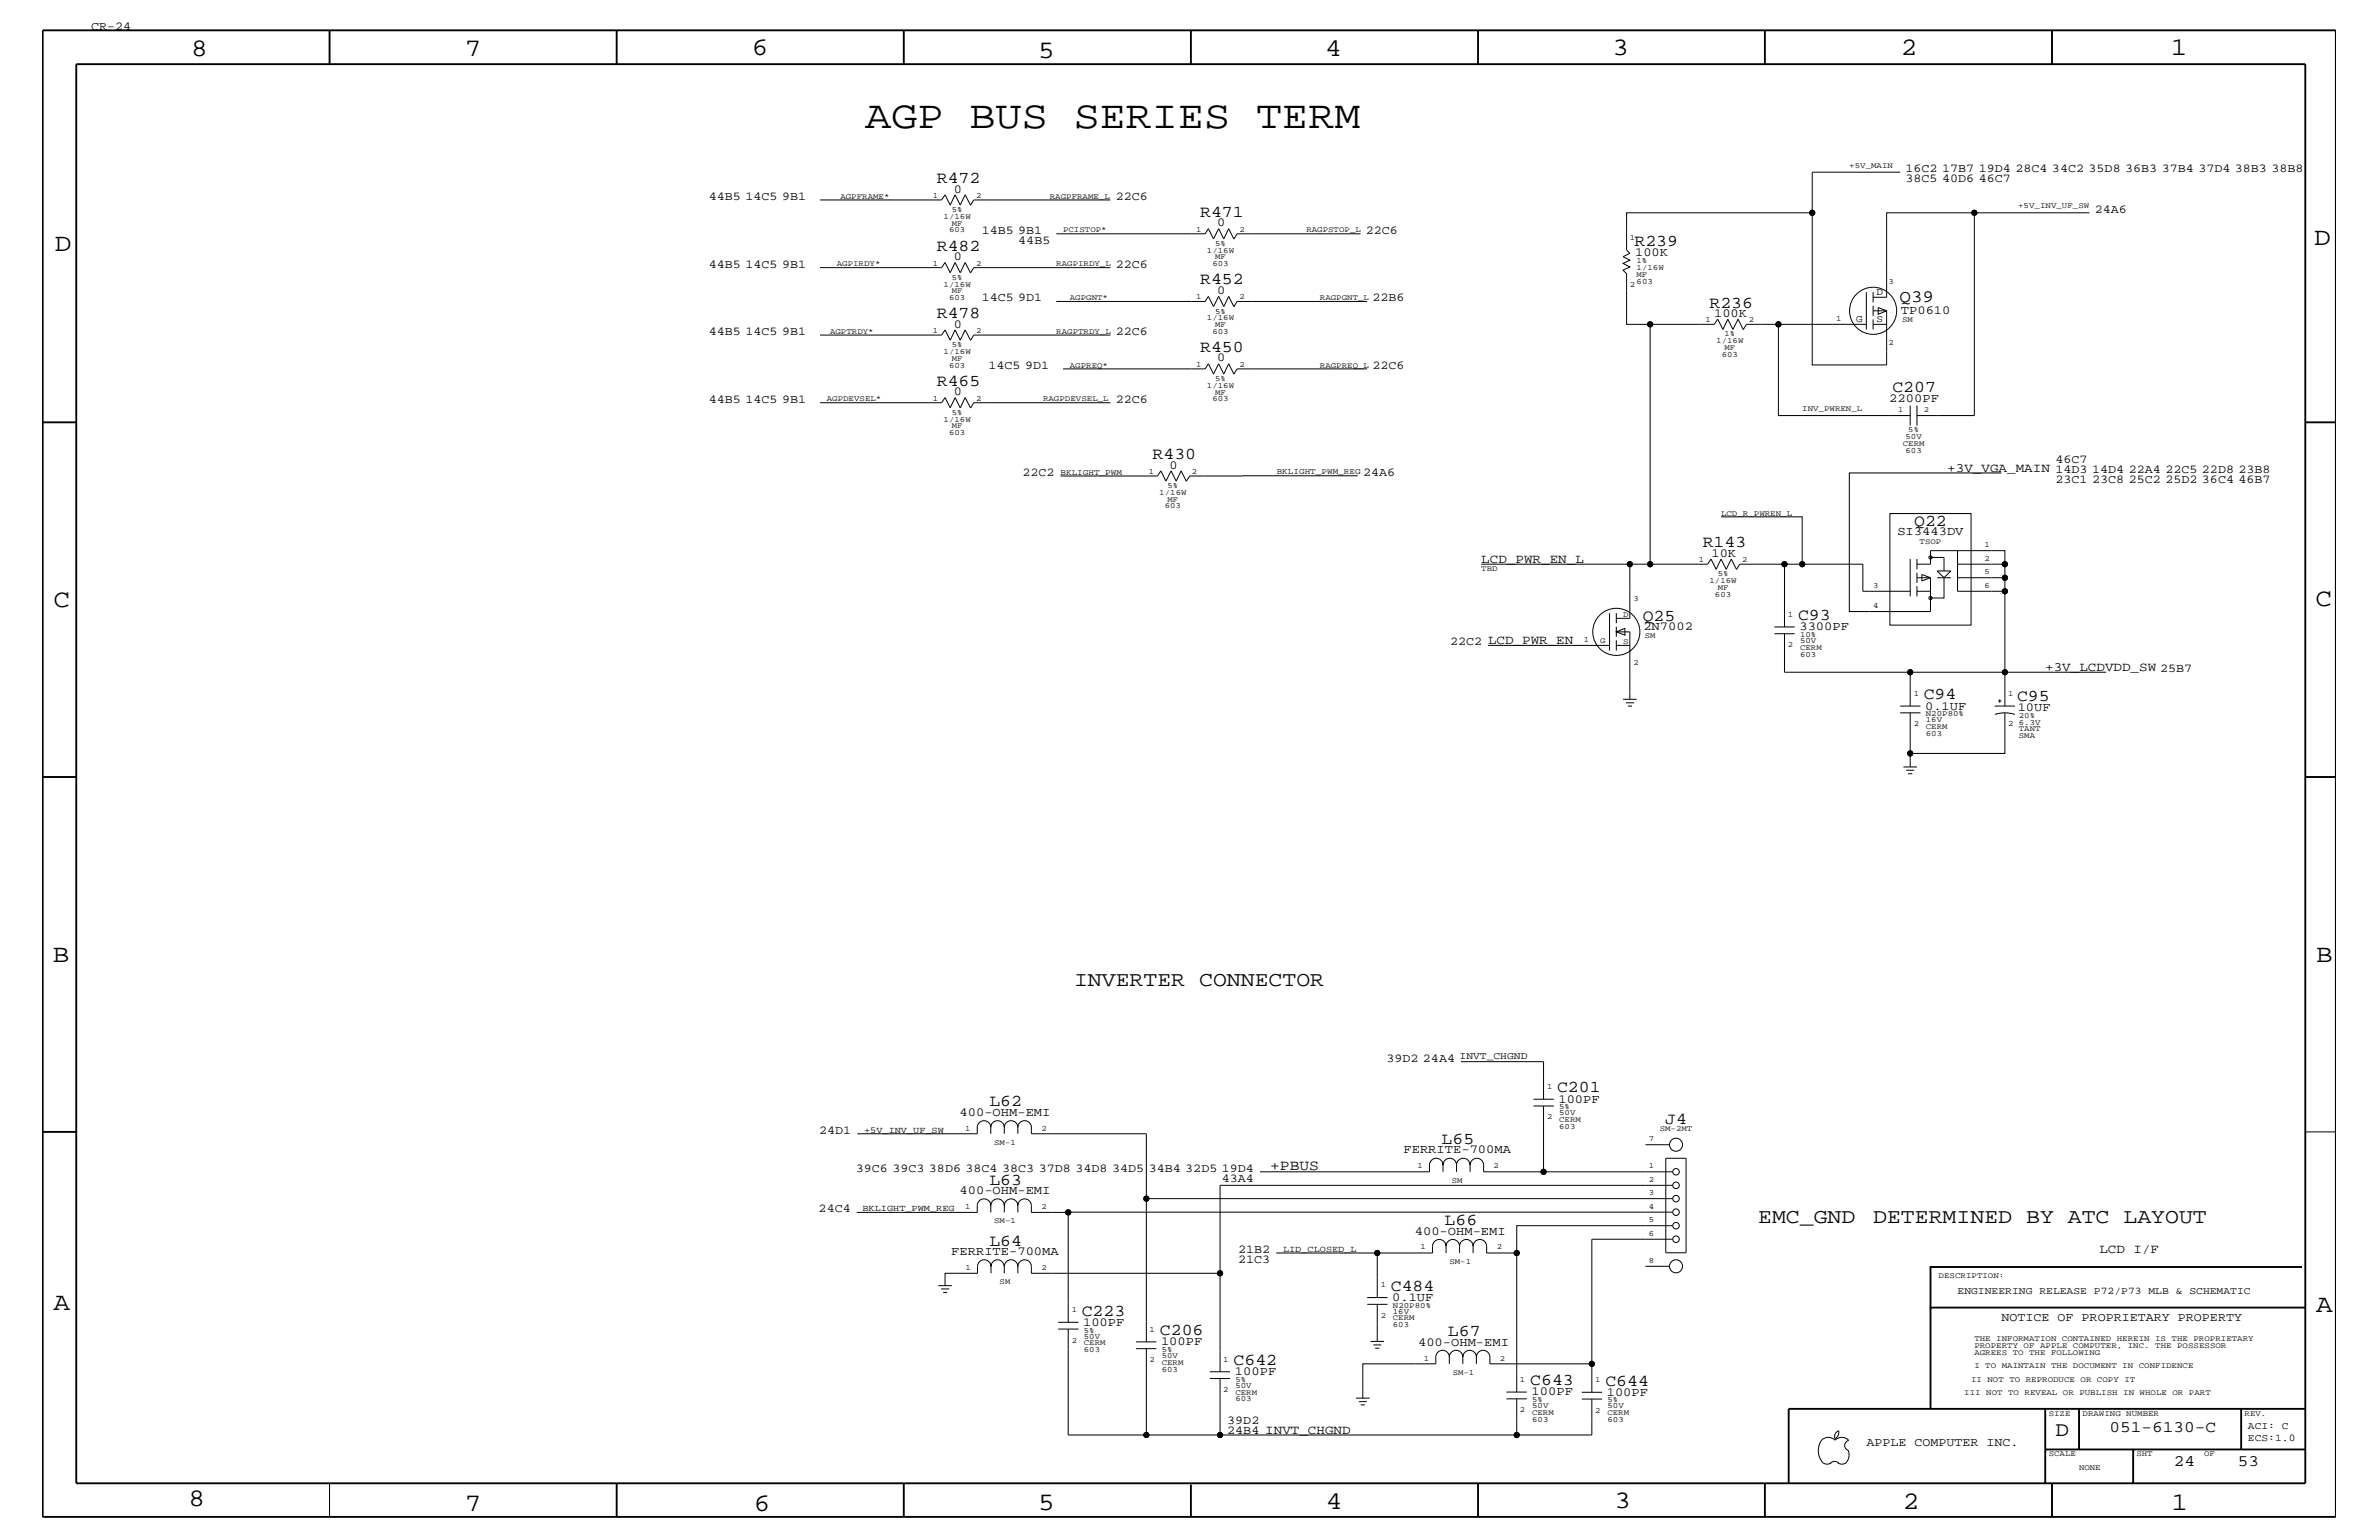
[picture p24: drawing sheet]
<svg xmlns="http://www.w3.org/2000/svg" width="432mm" height="279mm" viewBox="0 0 432 279" stroke-linecap="round" stroke-linejoin="round" font-family="sans-serif">
<defs><g id="words">
<text font-size="7.2" x="157.1" y="23.3">AGP BUS SERIES TERM</text>
<g font-size="4.6">
<text x="34.7" y="10.2">8</text>
<text x="84.4" y="10.2">7</text>
<text x="136.4" y="10">6</text>
<text x="188.4" y="10.6">5</text>
<text x="240.5" y="10.2">4</text>
<text x="292.7" y="10">3</text>
<text x="345" y="9.9">2</text>
<text x="394" y="9.9">1</text>
<text x="9.9" y="45.6">D</text>
<text x="420" y="44.5">D</text>
<text x="9.7" y="110.2">C</text>
<text x="420.3" y="110">C</text>
<text x="9.6" y="174.6">B</text>
<text x="420.4" y="174.5">B</text>
<text x="9.7" y="237.7">A</text>
<text x="420.4" y="238.1">A</text>
<text x="34.2" y="273.3">8</text>
<text x="84.4" y="274.1">7</text>
<text x="136.8" y="274.1">6</text>
<text x="188.4" y="273.9">5</text>
<text x="240.7" y="273.8">4</text>
<text x="293" y="273.6">3</text>
<text x="345.4" y="273.8">2</text>
<text x="394.2" y="274">1</text>
</g>
<g font-size="3.8">
<text x="194.9" y="178.9">INVERTER CONNECTOR</text>
<text x="319.1" y="221.9">EMC_GND</text>
<text x="340" y="221.9">DETERMINED BY ATC LAYOUT</text>
<text x="373.1" y="260.5">D</text>
</g>
<text font-size="3.2" x="344.8" y="54.8">Q39</text>
<g font-size="3">
<text x="170" y="33.2">R472</text>
<text x="217.8" y="39.4">R471</text>
<text x="170" y="45.5">R482</text>
<text x="296.7" y="44.6">R239</text>
<text x="217.8" y="51.6">R452</text>
<text x="170" y="57.7">R478</text>
<text x="310.3" y="55.8">R236</text>
<text x="217.8" y="63.9">R450</text>
<text x="170" y="70">R465</text>
<text x="343.5" y="71.1">C207</text>
<text x="209.2" y="83.3">R430</text>
<text x="347.4" y="95.5">Q22</text>
<text x="309.1" y="99.3">R143</text>
<text x="298.2" y="112.6">Q25</text>
<text x="326.3" y="112.5">C93</text>
<text x="349.2" y="126.9">C94</text>
<text x="366.1" y="127.3">C95</text>
<text x="179.6" y="200.7">L62</text>
<text x="282.6" y="198.2">C201</text>
<text x="302.2" y="203.9">J4</text>
<text x="261.7" y="207.6">L65</text>
<text x="179.6" y="214.9">L63</text>
<text x="179.6" y="226">L64</text>
<text x="262.2" y="222.3">L66</text>
<text x="196.3" y="238.7">C223</text>
<text x="252.4" y="234.2">C484</text>
<text x="210.5" y="242.2">C206</text>
<text x="262.8" y="242.4">L67</text>
<text x="223.9" y="247.6">C642</text>
<text x="277.7" y="251.3">C643</text>
<text x="291.4" y="251.4">C644</text>
</g>
<g font-size="2.9">
<text x="382.9" y="259.9">051-6130-C</text>
<text x="394.5" y="266">24</text>
<text x="406.2" y="266">53</text>
</g>
<text font-size="2.7" x="230.5" y="212.3">+PBUS</text>
<g font-size="2.3">
<text x="353.4" y="85.6">+3V_VGA_MAIN 14D3 14D4 22A4 22C5 22D8 23B8</text>
<text x="268.9" y="102.1">LCD_PWR_EN_L</text>
<text x="371.2" y="121.8">+3V_LCDVDD_SW 25B7</text>
<text x="381" y="227.4">LCD I/F</text>
</g>
<g font-size="2.2">
<text x="16.6" y="5.5">CR-24</text>
<text x="173.1" y="34.9">0</text>
<text x="345.9" y="31.2">16C2 17B7 19D4 28C4 34C2 35D8 36B3 37B4 37D4 38B3 38B8</text>
<text x="345.9" y="33.1">38C5 40D6 46C7</text>
<text x="128.7" y="36.3">44B5 14C5 9B1</text>
<text x="202.5" y="36.3">22C6</text>
<text x="220.9" y="41.1">0</text>
<text x="380.2" y="38.6">24A6</text>
<text x="173.1" y="47.2">0</text>
<text x="178.2" y="42.4">14B5 9B1</text>
<text x="184.8" y="44.2">44B5</text>
<text x="247.9" y="42.4">22C6</text>
<text x="296.8" y="46.4">100K</text>
<text x="128.7" y="48.6">44B5 14C5 9B1</text>
<text x="202.5" y="48.6">22C6</text>
<text x="220.9" y="53.3">0</text>
<text x="173.1" y="59.4">0</text>
<text x="178.2" y="54.7">14C5 9D1</text>
<text x="249.1" y="54.7">22B6</text>
<text x="311.1" y="57.5">100K</text>
<text x="345" y="56.9">TP0610</text>
<text x="128.7" y="60.8">44B5 14C5 9B1</text>
<text x="202.5" y="60.8">22C6</text>
<text x="220.9" y="65.6">0</text>
<text x="173.1" y="71.7">0</text>
<text x="179.4" y="66.9">14C5 9D1</text>
<text x="249.1" y="66.9">22C6</text>
<text x="128.7" y="73.1">44B5 14C5 9B1</text>
<text x="202.5" y="73.1">22C6</text>
<text x="342.9" y="72.9">2200PF</text>
<text x="185.6" y="86.4">22C2</text>
<text x="212.3" y="85">0</text>
<text x="247.4" y="86.3">24A6</text>
<text x="373.1" y="87.6">23C1 23C8 25C2 25D2 36C4 46B7</text>
<text x="373.1" y="84">46C7</text>
<text x="310.6" y="101">10K</text>
<text x="344.4" y="97">SI3443DV</text>
<text x="263.2" y="117.1">22C2 LCD_PWR_EN</text>
<text x="298.3" y="114.4">2N7002</text>
<text x="326.6" y="114.4">3300PF</text>
<text x="349.4" y="128.7">0.1UF</text>
<text x="366.2" y="129">10UF</text>
<text x="251.6" y="192.6">39D2 24A4</text>
<text x="174.2" y="202.4">400-OHM-EMI</text>
<text x="282.9" y="200">100PF</text>
<text x="148.7" y="205.7">24D1</text>
<text x="254.7" y="209.3">FERRITE-700MA</text>
<text x="155.3" y="212.6">39C6 39C3 38D6 38C4 38C3 37D8 34D8 34D5</text>
<text x="208.5" y="212.6">34B4 32D5 19D4</text>
<text x="221.8" y="214.4">43A4</text>
<text x="148.6" y="220">24C4</text>
<text x="174.2" y="216.7">400-OHM-EMI</text>
<text x="172.7" y="227.7">FERRITE-700MA</text>
<text x="224.7" y="227.3">21B2</text>
<text x="256.8" y="224">400-OHM-EMI</text>
<text x="224.7" y="229.1">21C3</text>
<text x="252.7" y="236">0.1UF</text>
<text x="363.3" y="239.7">NOTICE OF PROPRIETARY PROPERTY</text>
<text x="196.6" y="240.5">100PF</text>
<text x="210.7" y="244.1">100PF</text>
<text x="257.4" y="244.1">400-OHM-EMI</text>
<text x="224.2" y="249.5">100PF</text>
<text x="278" y="253.2">100PF</text>
<text x="291.6" y="253.2">100PF</text>
<text x="222.8" y="260.1">24B4 INVT_CHGND</text>
<text x="222.8" y="258.3">39D2</text>
<text x="338.8" y="262.3">APPLE COMPUTER INC.</text>
</g>
<g font-size="1.9">
<text x="340.6" y="53.6">D</text>
<text x="336.9" y="58.5">G</text>
<text x="340.6" y="58.5">S</text>
<text x="264.9" y="192.1">INVT_CHGND</text>
<text x="355.3" y="234.8">ENGINEERING RELEASE P72/P73 MLB &amp; SCHEMATIC</text>
<text x="408" y="261.4">ECS:1.0</text>
<text x="408" y="259.3">ACI: C</text>
</g>
<g font-size="1.7">
<text x="156.8" y="205.5">+5V_INV_UF_SW</text>
<text x="156.5" y="219.7">BKLIGHT_PWM_REG</text>
<text x="232.9" y="227.1">LID_CLOSED_L</text>
</g>
<g font-size="1.5">
<text x="169.3" y="35.9">1</text>
<text x="177.2" y="35.9">2</text>
<text x="335.7" y="30.4">+5V_MAIN</text>
<text x="152.5" y="36">AGPFRAME*</text>
<text x="171.3" y="39.7">1/16W</text>
<text x="172.8" y="40.9">MF</text>
<text x="172.8" y="38.5">5%</text>
<text x="190.5" y="36">RAGPFRAME_L</text>
<text x="366.3" y="37.8">+5V_INV_UF_SW</text>
<text x="172.3" y="42.2">603</text>
<text x="193" y="42.2">PCISTOP*</text>
<text x="217.1" y="42">1</text>
<text x="219.1" y="45.8">1/16W</text>
<text x="220.6" y="47.1">MF</text>
<text x="220.6" y="44.6">5%</text>
<text x="225" y="42">2</text>
<text x="237.1" y="42.2">RAGPSTOP_L</text>
<text x="295.8" y="43.5">1</text>
<text x="297.1" y="47.8">1%</text>
<text x="151.9" y="48.3">AGPIRDY*</text>
<text x="169.3" y="48.2">1</text>
<text x="171.3" y="52">1/16W</text>
<text x="172.8" y="53.2">MF</text>
<text x="172.8" y="50.8">5%</text>
<text x="177.2" y="48.2">2</text>
<text x="191.7" y="48.3">RAGPIRDY_L</text>
<text x="220" y="48.3">603</text>
<text x="295.8" y="52.1">2</text>
<text x="297.1" y="51.5">603</text>
<text x="297.1" y="50.2">MF</text>
<text x="297.1" y="49">1/16W</text>
<text x="342.8" y="51.5">3</text>
<text x="172.3" y="54.4">603</text>
<text x="194.2" y="54.4">AGPGNT*</text>
<text x="217.1" y="54.3">1</text>
<text x="219.1" y="58.1">1/16W</text>
<text x="220.6" y="59.4">MF</text>
<text x="220.6" y="56.9">5%</text>
<text x="225" y="54.3">2</text>
<text x="239.6" y="54.4">RAGPGNT_L</text>
<text x="309.6" y="58.5">1</text>
<text x="317.4" y="58.5">2</text>
<text x="333.2" y="58.2">1</text>
<text x="345.2" y="58.5">SM</text>
<text x="150.7" y="60.6">AGPTRDY*</text>
<text x="169.3" y="60.5">1</text>
<text x="171.3" y="64.2">1/16W</text>
<text x="172.8" y="65.4">MF</text>
<text x="172.8" y="63">5%</text>
<text x="177.2" y="60.5">2</text>
<text x="191.7" y="60.6">RAGPTRDY_L</text>
<text x="220" y="60.6">603</text>
<text x="311.5" y="62.3">1/16W</text>
<text x="312.5" y="64.7">603</text>
<text x="313" y="63.5">MF</text>
<text x="313" y="61">1%</text>
<text x="342.8" y="62.5">2</text>
<text x="172.3" y="66.7">603</text>
<text x="194.2" y="66.7">AGPREQ*</text>
<text x="217.1" y="66.5">1</text>
<text x="219.1" y="70.4">1/16W</text>
<text x="220.6" y="71.6">MF</text>
<text x="220.6" y="69.1">5%</text>
<text x="225" y="66.5">2</text>
<text x="239.6" y="66.7">RAGPREQ_L</text>
<text x="150.1" y="72.8">AGPDEVSEL*</text>
<text x="169.3" y="72.7">1</text>
<text x="171.3" y="76.5">1/16W</text>
<text x="172.8" y="77.7">MF</text>
<text x="172.8" y="75.3">5%</text>
<text x="177.2" y="72.7">2</text>
<text x="189.3" y="72.8">RAGPDEVSEL_L</text>
<text x="220" y="72.8">603</text>
<text x="327.1" y="74.5">INV_PWREN_L</text>
<text x="344.5" y="74.8">1</text>
<text x="349.2" y="74.8">2</text>
<text x="172.3" y="79">603</text>
<text x="345.4" y="80.9">CERM</text>
<text x="345.9" y="82.1">603</text>
<text x="345.9" y="79.7">50V</text>
<text x="346.4" y="78.4">5%</text>
<text x="192.5" y="86.1">BKLIGHT_PWM</text>
<text x="208.5" y="86">1</text>
<text x="210.4" y="89.8">1/16W</text>
<text x="211.9" y="88.6">5%</text>
<text x="216.3" y="86">2</text>
<text x="231.7" y="86.1">BKLIGHT_PWM_REG</text>
<text x="211.4" y="92.2">603</text>
<text x="211.9" y="91">MF</text>
<text x="312.4" y="93.6">LCD_R_PWREN_L</text>
<text x="308.4" y="102">1</text>
<text x="316.2" y="102">2</text>
<text x="348.4" y="98.7">TSOP</text>
<text x="360.2" y="101.8">2</text>
<text x="360.2" y="99.3">1</text>
<text x="268.9" y="103.6">TBD</text>
<text x="310.3" y="105.8">1/16W</text>
<text x="311.8" y="107">MF</text>
<text x="311.8" y="104.6">5%</text>
<text x="340" y="106.6">3</text>
<text x="360.2" y="106.6">6</text>
<text x="360.2" y="104.2">5</text>
<text x="294.6" y="111.9">D</text>
<text x="296.5" y="109.1">3</text>
<text x="311.3" y="108.2">603</text>
<text x="324.5" y="111.9">1</text>
<text x="340" y="110.3">4</text>
<text x="287.5" y="116.5">1</text>
<text x="290.4" y="116.7">G</text>
<text x="294.6" y="116.8">S</text>
<text x="298.5" y="115.7">SM</text>
<text x="324.5" y="117.4">2</text>
<text x="326.7" y="119.2">603</text>
<text x="326.7" y="117.9">CERM</text>
<text x="326.7" y="116.7">50V</text>
<text x="326.7" y="115.6">10%</text>
<text x="296.5" y="120.7">2</text>
<text x="347.3" y="131.8">2</text>
<text x="347.3" y="126.3">1</text>
<text x="349.5" y="131.1">16V</text>
<text x="349.5" y="130">N20P80%</text>
<text x="364.5" y="131.8">2</text>
<text x="364.5" y="126.3">1</text>
<text x="366.4" y="131.5">6.3V</text>
<text x="366.4" y="130.3">20%</text>
<text x="349.5" y="133.5">603</text>
<text x="349.5" y="132.3">CERM</text>
<text x="366.4" y="133.9">SMA</text>
<text x="366.4" y="132.6">TANT</text>
<text x="280.8" y="197.6">1</text>
<text x="280.8" y="203.1">2</text>
<text x="283" y="203.6">CERM</text>
<text x="283" y="202.4">50V</text>
<text x="283" y="201.3">5%</text>
<text x="175.2" y="205.1">1</text>
<text x="180.4" y="207.7">SM-1</text>
<text x="189" y="205.1">2</text>
<text x="283" y="204.8">603</text>
<text x="299.3" y="207.1">7</text>
<text x="301.2" y="205.2">SM-2MT</text>
<text x="257.3" y="212">1</text>
<text x="263.5" y="214.5">SM</text>
<text x="271.1" y="212">2</text>
<text x="299.3" y="214.4">2</text>
<text x="299.3" y="212">1</text>
<text x="175.2" y="219.3">1</text>
<text x="180.4" y="221.9">SM-1</text>
<text x="189" y="219.3">2</text>
<text x="299.3" y="221.8">5</text>
<text x="299.3" y="219.3">4</text>
<text x="299.3" y="216.9">3</text>
<text x="257.8" y="226.7">1</text>
<text x="271.7" y="226.7">2</text>
<text x="299.3" y="224.2">6</text>
<text x="175.2" y="230.4">1</text>
<text x="181.4" y="233">SM</text>
<text x="189.1" y="230.4">2</text>
<text x="250.6" y="233.6">1</text>
<text x="263.1" y="229.3">SM-1</text>
<text x="299.3" y="229.2">8</text>
<text x="351.9" y="231.8">DESCRIPTION:</text>
<text x="194.5" y="238.1">1</text>
<text x="250.6" y="239.1">2</text>
<text x="252.8" y="239.6">CERM</text>
<text x="252.8" y="238.3">16V</text>
<text x="252.8" y="237.2">N20P80%</text>
<text x="194.5" y="243.6">2</text>
<text x="196.7" y="245.3">603</text>
<text x="196.7" y="244.1">CERM</text>
<text x="196.7" y="242.9">50V</text>
<text x="196.7" y="241.8">5%</text>
<text x="208.7" y="241.6">1</text>
<text x="210.9" y="245.3">5%</text>
<text x="252.8" y="240.8">603</text>
<text x="358.4" y="245.8">AGREES TO THE FOLLOWING</text>
<text x="358.4" y="244.6">PROPERTY OF APPLE COMPUTER, INC. THE POSSESSOR</text>
<text x="358.4" y="243.4">THE INFORMATION CONTAINED HEREIN IS THE PROPRIETARY</text>
<text x="208.7" y="247.1">2</text>
<text x="210.9" y="248.8">603</text>
<text x="210.9" y="247.6">CERM</text>
<text x="210.9" y="246.4">50V</text>
<text x="222" y="247">1</text>
<text x="224.2" y="251.8">50V</text>
<text x="224.2" y="250.7">5%</text>
<text x="258.4" y="246.8">1</text>
<text x="263.7" y="249.4">SM-1</text>
<text x="272.2" y="246.8">2</text>
<text x="275.9" y="250.7">1</text>
<text x="289.6" y="250.7">1</text>
<text x="357.8" y="250.7">II NOT TO REPRODUCE OR COPY IT</text>
<text x="358.4" y="248.2">I TO MAINTAIN THE DOCUMENT IN CONFIDENCE</text>
<text x="222" y="252.6">2</text>
<text x="224.2" y="254.3">603</text>
<text x="224.2" y="253">CERM</text>
<text x="275.9" y="256.2">2</text>
<text x="278.1" y="257.9">603</text>
<text x="278.1" y="256.7">CERM</text>
<text x="278.1" y="255.5">50V</text>
<text x="278.1" y="254.4">5%</text>
<text x="289.6" y="256.3">2</text>
<text x="291.8" y="258">603</text>
<text x="291.8" y="256.8">CERM</text>
<text x="291.8" y="255.5">50V</text>
<text x="291.8" y="254.4">5%</text>
<text x="356.5" y="253.2">III NOT TO REVEAL OR PUBLISH IN WHOLE OR PART</text>
<text x="371.9" y="256.8">SIZE</text>
<text x="378" y="256.8">DRAWING NUMBER</text>
<text x="407.4" y="256.8">REV.</text>
<text x="371.9" y="264.2">SCALE</text>
<text x="377.4" y="266.7">NONE</text>
<text x="387.8" y="264.2">SHT</text>
<text x="400" y="264.2">OF</text>
</g>
</g></defs>
<g fill="none" stroke="#000" stroke-width=".18">
<path d="M148.8 36.3h22.1l.6-1 1 1.9 .9-1.9 .9 1.9 .9-1.9 .9 1.9M201.5 36.3h-24.8l-.6 1M328.9 38.6h-33.7v6.7l.6 .7-1.2 .6 1.2 .6-1.2 .6 1.2 .6-1.2 .6 .6 .7v9.1h4.3M344.9 31.2h-16v35h13.5v-9.8M358.4 38.6v36.8h-10.5M379.2 38.6h-36.8v15.3h-2.4M148.8 48.6h22.1l.6-1 1 1.9 .9-1.9 .9 1.9 .9-1.9 .9 1.9M191.7 42.4h27l.6-.9 1 1.8 .9-1.8 .9 1.8 .9-1.8 .9 1.8M191.7 54.7h27l.6-.9 1 1.8 .9-1.8 .9 1.8 .9-1.8 .9 1.8M201.5 48.6h-24.8l-.6 .9M246.9 42.4h-22.4l-.6 1M248.2 54.7h-23.7l-.6 1"/>
<path d="M316.4 59.8l-.9-1.9-1 1.9-.9-1.9-.9 1.9-.9-1.9-.7 .9h-11.6v43.6h10.4l.7-1 .9 1.9 .9-1.9 .9 1.9 .9-1.9 1 1.9M316.4 59.8l.6-1h5.8v16.6h23.9M322.8 58.8h16M338.8 53v6.8M340 56.4h2.4M340 58.8h2.4M340 53v1.9M340 55.5v1.8M340 58v1.8M340.9 55.8l1.5 .6-1.5 .6zM148.8 60.8h22.1l.6-.9 1 1.8 .9-1.8 .9 1.8 .9-1.8 .9 1.8M148.8 73.1h22.1l.6-1 1 1.9 .9-1.9 .9 1.9 .9-1.9 .9 1.9"/>
<path d="M193 66.9h25.7l.6-.9 1 1.9 .9-1.9 .9 1.9 .9-1.9 .9 1.9 .6-1h23.7M201.5 60.8h-24.8l-.6 1M201.5 73.1h-24.8l-.6 .9M346.7 73.6v3.6M347.9 73.6v3.6M192.5 86.4h17.6l.6-1 .9 1.9 1-1.9 .9 1.9 .9-1.9 .9 1.9M246.4 86.3l-30.5 .1-.6 .9M312.4 93.8h14.7v8.6M343 93.2h14.8v20.2h-14.8zM355.3 99.9v7.4h8.6v-2.5M363.3 85.8h-27.6v25.2h14.7v-6.2M268.9 102.4h26.9v9.8h-2.4"/>
<path d="M270.1 117.1h22M292.1 111.3v6.7M293.4 114.6h2.4v12.3M293.4 111.3v1.8M293.4 113.7v1.8M293.4 116.2v1.8M293.4 117.1h2.4M293.4 114.6l1.5-.6v1.2zM295.8 102.4h3.7M315.2 103.3l.6-.9h8.1v11.3M322.1 115h3.7M322.1 113.7h3.7"/>
<path d="M323.9 115v7h22.8M323.9 102.4h14.2v4.9h8.6M346.7 101.4v6.8M347.9 102.4h2.5v-2.5h13.5v2.5h-8.6M347.9 104.8h2.5M347.9 101.4v1.9M347.9 103.9v1.8M347.9 106.3v1.9M347.9 107.3h2.5M348.8 104.2l1.6 .6-1.6 .6zM350.4 101.1h2.4v2.5M351.6 104.8h2.5"/>
<path d="M351.6 103.6h2.5l-1.3 1.2zM352.8 104.8v3.7h-2.4M363.9 102.4v2.4h-8.6M363.9 107.3v20.8M294.6 126.9h2.5M295.1 127.5h1.5M295.5 128.1h.7M344.9 129.3h3.7M344.9 128.1h3.7M345.5 139.1h2.4M346 139.7h1.4M346.7 129.3v7.4"/>
<path d="M362 128.1h3.7M362.1 129.6a5.9 5.9 0 0 1 3.6 0M362.7 127.2h.6M363 126.9v.6M363.9 129.3v7.4h-17.2v2.4M382.3 122h-35.6v6.1M346.3 140.4h.8M265.2 192.6h15v6.8M278.3 199.4h3.7M155.5 220h21.9v-1.3a1.23 1.23 0 0 1 1.2-1.2 1.23 1.23 0 0 1 1.2 1.2 1.23 1.23 0 0 1 1.3-1.2 1.23 1.23 0 0 1 1.2 1.2 1.23 1.23 0 0 1 1.2-1.2 1.23 1.23 0 0 1 1.2 1.2 1.23 1.23 0 0 1 1.3-1.2 1.23 1.23 0 0 1 1.2 1.2v1.3h6.7M177.4 204.5a1.23 1.23 0 0 1 1.2-1.2 1.23 1.23 0 0 1 1.2 1.2 1.23 1.23 0 0 1 1.3-1.2 1.23 1.23 0 0 1 1.2 1.2 1.23 1.23 0 0 1 1.2-1.2 1.23 1.23 0 0 1 1.2 1.2 1.23 1.23 0 0 1 1.3-1.2 1.23 1.23 0 0 1 1.2 1.2M177.4 204.5v1.2h-21.8"/>
<path d="M179.8 204.5v1.2M179.8 218.7v1.3M182.3 204.5v1.2M182.3 218.7v1.3M184.7 204.5v1.2M184.7 218.7v1.3M187.2 204.5v1.2h20.9v11.8M228.7 212.6h30.8v-1.2a1.23 1.23 0 0 1 1.2-1.3 1.23 1.23 0 0 1 1.2 1.3 1.23 1.23 0 0 1 1.2-1.3 1.23 1.23 0 0 1 1.3 1.3 1.23 1.23 0 0 1 1.2-1.3 1.23 1.23 0 0 1 1.2 1.3 1.23 1.23 0 0 1 1.3-1.3 1.23 1.23 0 0 1 1.2 1.3v1.2h10.9M261.9 211.4v1.2M264.4 211.4v1.2M266.8 211.4v1.2M278.3 200.7h3.7"/>
<path d="M280.2 200.7v11.9h23.4M298.7 217.5h4.9M298.7 217.5h-90.6v26M298.7 207.7h4.3M298.7 217.4v.1M302.3 210.1h3.7v17.2h-3.7zM303.6 215.1h-82.2v15.9h-34.2v-1.2a1.23 1.23 0 0 0-1.2-1.2 1.23 1.23 0 0 0-1.3 1.2 1.23 1.23 0 0 0-1.2-1.2 1.23 1.23 0 0 0-1.2 1.2v1.2M303.6 219.9h-109.7v20M418.4 205.4h5.6M170.3 233.3h2.5M170.8 233.8h1.5M171.2 234.5h.7"/>
<path d="M179.9 229.8v1.2M182.2 229.8a1.19 1.19 0 0 0-1.1-1.2 1.19 1.19 0 0 0-1.2 1.2 1.23 1.23 0 0 0-1.3-1.2 1.23 1.23 0 0 0-1.2 1.2v1.2h-5.9v2.3M184.7 229.8v1.2M192.1 239.9h3.6M221.4 231v17.9M231.6 227.3h18.4v8.1M248.2 236.6h3.6M248.2 235.4h3.6M250 227.3h10v-1.2a1.23 1.23 0 0 1 1.2-1.2 1.23 1.23 0 0 1 1.3 1.2 1.23 1.23 0 0 1 1.2-1.2 1.23 1.23 0 0 1 1.2 1.2 1.23 1.23 0 0 1 1.2-1.2 1.23 1.23 0 0 1 1.3 1.2 1.23 1.23 0 0 1 1.2-1.2 1.23 1.23 0 0 1 1.2 1.2v1.2h5.5M250 236.6v6.8M262.5 226.1v1.2M264.9 226.1v1.2"/>
<path d="M267.4 226.1v1.2M298.7 229.7h4.3M303.6 222.4h-28.3v30.2M303.6 224.8h-14.7v22.6M192.1 241.1h3.6M193.9 241.1v19.3l14.2-.1M206.2 244.7h3.7M206.2 243.5h3.7M208.1 244.7v15.6h13.3M219.6 250.1h3.7M219.6 248.9h3.7M221.4 250.1v10.3h53.9v-6.6"/>
<path d="M246.1 253.7h2.5M246.6 254.3h1.5M247 254.9h.7M248.8 243.4h2.4M249.3 244h1.4M249.6 244.6h.8M263.1 246.2v1.2M265.5 246.2v1.2M268 246.2v1.2M273.4 253.8h3.7M273.4 252.6h3.7M287.1 252.6h3.7"/>
<path d="M287.1 253.8h3.7M288.9 252.6v-5.2h-18.5v-1.2a1.23 1.23 0 0 0-1.2-1.2 1.23 1.23 0 0 0-1.2 1.2 1.23 1.23 0 0 0-1.3-1.2 1.23 1.23 0 0 0-1.2 1.2 1.23 1.23 0 0 0-1.2-1.2 1.23 1.23 0 0 0-1.2 1.2 1.23 1.23 0 0 0-1.3-1.2 1.23 1.23 0 0 0-1.2 1.2v1.2h-13.2v6.3M288.9 253.8v6.5h-13.6M333.7 259.6a1.06 1.06 0 0 0-.6 1.4M333.7 259.5v.2a1.27 1.27 0 0 1-.6 1.3M59.8 269.1v6.1M330.6 261.3a1.69 1.69 0 0 1 2.5 0M330.6 261.3a3.2 3.2 0 0 0 .5 4.2l.5 .1 .8-.2M332.3 265.4l.7-.3 .7 .3M333.1 261.3a1.69 1.69 0 0 1 2.4 0M333.6 265.4l.7 .2 .7-.2M335.5 263.2l.1 .7a2.14 2.14 0 0 1-.6 1.5"/>
<path d="M335.6 261.3a.96 .96 0 0 0-.8 1 .96 .96 0 0 0 .8 .9"/>
<circle cx="328.9" cy="38.6" r=".47"/>
<circle cx="358.4" cy="38.6" r=".47"/>
<circle cx="299.5" cy="58.8" r=".47"/>
<circle cx="322.8" cy="58.8" r=".47"/>
<circle cx="340" cy="56.4" r="4.3"/>
<circle cx="293.4" cy="114.6" r="4.3"/>
<circle cx="295.8" cy="102.4" r=".47"/>
<circle cx="299.5" cy="102.4" r=".47"/>
<circle cx="323.9" cy="102.4" r=".47"/>
<circle cx="327.1" cy="102.4" r=".47"/>
<circle cx="350.4" cy="101.1" r=".3"/>
<circle cx="350.4" cy="108.5" r=".3"/>
<circle cx="363.9" cy="102.4" r=".47"/>
<circle cx="363.9" cy="107.3" r=".47"/>
<circle cx="363.9" cy="104.8" r=".47"/>
<circle cx="346.7" cy="136.7" r=".47"/>
<circle cx="346.7" cy="122" r=".47"/>
<circle cx="363.9" cy="122" r=".47"/>
<circle cx="193.9" cy="220" r=".47"/>
<circle cx="208.1" cy="217.5" r=".47"/>
<circle cx="280.2" cy="212.6" r=".47"/>
<circle cx="304.2" cy="207.7" r="1.19"/>
<circle cx="304.2" cy="212.6" r=".59"/>
<circle cx="304.2" cy="215.1" r=".59"/>
<circle cx="304.2" cy="217.5" r=".59"/>
<circle cx="304.2" cy="219.9" r=".59"/>
<circle cx="221.4" cy="231" r=".47"/>
<circle cx="250" cy="227.3" r=".47"/>
<circle cx="275.3" cy="227.3" r=".47"/>
<circle cx="304.2" cy="229.7" r="1.19"/>
<circle cx="304.2" cy="222.4" r=".59"/>
<circle cx="304.2" cy="224.8" r=".59"/>
<circle cx="288.9" cy="247.4" r=".47"/>
<circle cx="208.1" cy="260.4" r=".47"/>
<circle cx="221.4" cy="260.4" r=".47"/>
<circle cx="275.3" cy="260.4" r=".47"/>
</g>
<g fill="none" stroke="#000" stroke-width=".34">
<path d="M7.7 5.5h416.3v269.7h-416.3zM13.8 11.6h404.6v257.5h-404.6zM59.8 5.5v6.1M111.9 5.5v6.1M164 5.5v6.1M216.2 5.5v6.1M268.3 5.5v6.1M320.3 5.5v6.1M372.4 5.5v6.1M7.7 76.6h6.1M418.4 76.6h5.6M7.7 141h6.1"/>
<path d="M418.4 141h5.6M7.7 205.4h6.1M417.8 229.9h-67.4v7.3M418.4 237.2h-68v18.4M371.2 255.6v13.5M377.4 255.6v7.4M406.8 255.6v7.4M418.4 255.6h-93.7v13.5M111.9 269.1v6.1M164 269.1v6.1M216.2 269.3v5.9M268.3 269.1v6.1"/>
<path d="M320.3 269.1v6.1M371.2 263h47.2M372.4 269.1v6.1M387.2 263v6.1"/>
</g>
<g fill="#000">
<circle cx="328.9" cy="38.6" r=".47"/>
<circle cx="358.4" cy="38.6" r=".47"/>
<circle cx="299.5" cy="58.8" r=".47"/>
<circle cx="322.8" cy="58.8" r=".47"/>
<circle cx="295.8" cy="102.4" r=".47"/>
<circle cx="299.5" cy="102.4" r=".47"/>
<circle cx="323.9" cy="102.4" r=".47"/>
<circle cx="327.1" cy="102.4" r=".47"/>
<circle cx="363.9" cy="102.4" r=".47"/>
<circle cx="363.9" cy="107.3" r=".47"/>
<circle cx="363.9" cy="104.8" r=".47"/>
<circle cx="346.7" cy="136.7" r=".47"/>
<circle cx="346.7" cy="122" r=".47"/>
<circle cx="363.9" cy="122" r=".47"/>
<circle cx="193.9" cy="220" r=".47"/>
<circle cx="208.1" cy="217.5" r=".47"/>
<circle cx="280.2" cy="212.6" r=".47"/>
<circle cx="221.4" cy="231" r=".47"/>
<circle cx="250" cy="227.3" r=".47"/>
<circle cx="275.3" cy="227.3" r=".47"/>
<circle cx="288.9" cy="247.4" r=".47"/>
<circle cx="208.1" cy="260.4" r=".47"/>
<circle cx="221.4" cy="260.4" r=".47"/>
<circle cx="275.3" cy="260.4" r=".47"/>
</g>
<use href="#words"/>
</svg>
